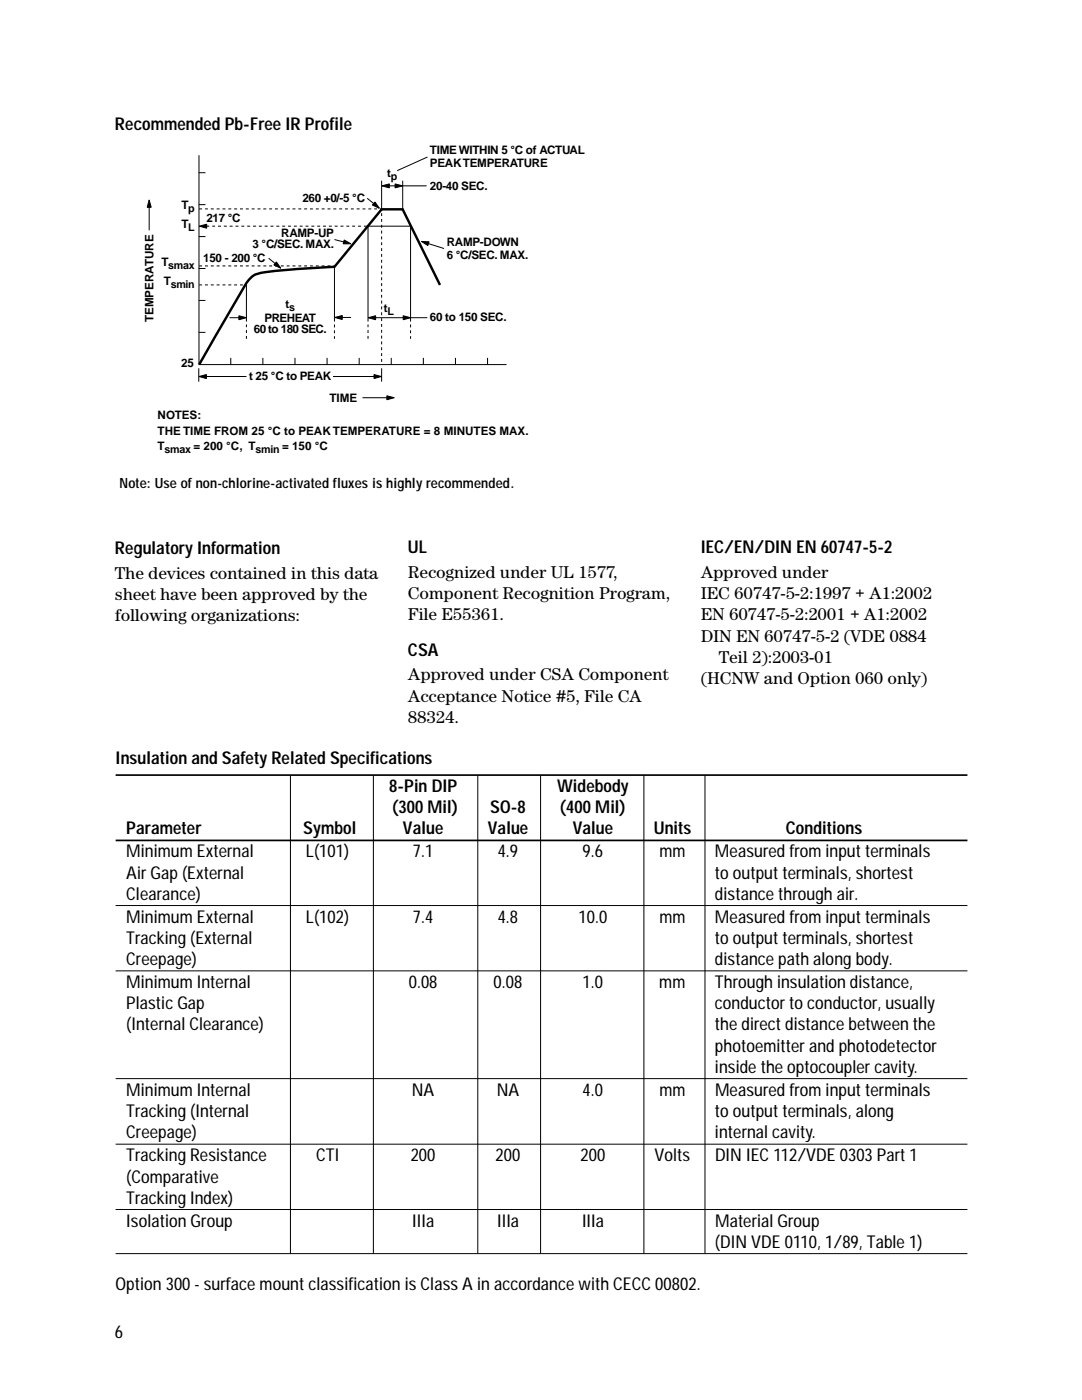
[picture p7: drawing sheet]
<svg xmlns="http://www.w3.org/2000/svg" width="216mm" height="279mm" viewBox="0 0 216 279" stroke-linecap="round" stroke-linejoin="round" font-family="sans-serif">
<defs><g id="words">
<g font-size="3.5">
<text x="22.9" y="25.9">Recommended Pb-Free IR Profile</text>
<text x="22.9" y="110.6">Regulatory Information</text>
<text x="81.4" y="110.4">UL</text>
<text x="139.8" y="110.4">IEC/EN/DIN EN 60747-5-2</text>
<text x="22.9" y="115.5">The devices contained in this data</text>
<text x="22.9" y="119.8">sheet have been approved by the</text>
<text x="81.4" y="115.4">Recognized under UL 1577,</text>
<text x="81.4" y="119.6">Component Recognition Program,</text>
<text x="139.8" y="115.4">Approved under</text>
<text x="139.8" y="119.6">IEC 60747-5-2:1997 + A1:2002</text>
<text x="22.9" y="124">following organizations:</text>
<text x="81.4" y="123.8">File E55361.</text>
<text x="139.8" y="123.8">EN 60747-5-2:2001 + A1:2002</text>
<text x="81.4" y="130.9">CSA</text>
<text x="139.8" y="128.1">DIN EN 60747-5-2 (VDE 0884</text>
<text x="81.4" y="135.8">Approved under CSA Component</text>
<text x="139.8" y="136.5">(HCNW and Option 060 only)</text>
<text x="143.4" y="132.3">Teil 2):2003-01</text>
<text x="81.4" y="140">Acceptance Notice #5, File CA</text>
<text x="81.4" y="144.3">88324.</text>
<text x="23.1" y="152.4">Insulation and Safety Related Specifications</text>
<text x="77.6" y="158">8-Pin DIP</text>
<text x="111.2" y="158">Widebody</text>
<text x="25.2" y="166.5">Parameter</text>
<text x="60.5" y="166.5">Symbol</text>
<text x="78.2" y="162.3">(300 Mil)</text>
<text x="80.4" y="166.5">Value</text>
<text x="97.4" y="166.5">Value</text>
<text x="97.8" y="162.3">SO-8</text>
<text x="111.7" y="162.3">(400 Mil)</text>
<text x="114.3" y="166.5">Value</text>
<text x="130.4" y="166.5">Units</text>
<text x="156.8" y="166.5">Conditions</text>
<text x="25.2" y="171.1">Minimum External</text>
<text x="61" y="171.1">L(101)</text>
<text x="82.4" y="171.1">7.1</text>
<text x="99.3" y="171.1">4.9</text>
<text x="116.2" y="171.1">9.6</text>
<text x="131.6" y="171.1">mm</text>
<text x="142.7" y="171.1">Measured from input terminals</text>
<text x="25.2" y="175.3">Air Gap (External</text>
<text x="25.2" y="179.6">Clearance)</text>
<text x="142.7" y="175.3">to output terminals, shortest</text>
<text x="142.7" y="179.6">distance through air.</text>
<text x="25.2" y="184.1">Minimum External</text>
<text x="61" y="184.1">L(102)</text>
<text x="82.4" y="184.1">7.4</text>
<text x="99.3" y="184.1">4.8</text>
<text x="115.4" y="184.1">10.0</text>
<text x="131.6" y="184.1">mm</text>
<text x="142.7" y="184.1">Measured from input terminals</text>
<text x="25.2" y="188.4">Tracking (External</text>
<text x="142.7" y="188.4">to output terminals, shortest</text>
<text x="25.2" y="192.6">Creepage)</text>
<text x="25.2" y="197.2">Minimum Internal</text>
<text x="81.6" y="197.2">0.08</text>
<text x="98.5" y="197.2">0.08</text>
<text x="116.2" y="197.2">1.0</text>
<text x="131.6" y="197.2">mm</text>
<text x="142.7" y="197.2">Through insulation distance,</text>
<text x="142.7" y="192.6">distance path along body.</text>
<text x="25.2" y="201.4">Plastic Gap</text>
<text x="142.7" y="201.4">conductor to conductor, usually</text>
<text x="25.2" y="205.7">(Internal Clearance)</text>
<text x="142.7" y="205.7">the direct distance between the</text>
<text x="142.7" y="209.9">photoemitter and photodetector</text>
<text x="142.7" y="214.1">inside the optocoupler cavity.</text>
<text x="25.2" y="218.7">Minimum Internal</text>
<text x="82.2" y="218.7">NA</text>
<text x="99.1" y="218.7">NA</text>
<text x="116.3" y="218.7">4.0</text>
<text x="131.6" y="218.7">mm</text>
<text x="142.7" y="218.7">Measured from input terminals</text>
<text x="25.2" y="223">Tracking (Internal</text>
<text x="25.2" y="227.2">Creepage)</text>
<text x="142.7" y="223">to output terminals, along</text>
<text x="142.7" y="227.2">internal cavity.</text>
<text x="25.2" y="231.8">Tracking Resistance</text>
<text x="63.1" y="231.8">CTI</text>
<text x="82" y="231.8">200</text>
<text x="98.9" y="231.8">200</text>
<text x="115.8" y="231.8">200</text>
<text x="130.6" y="231.8">Volts</text>
<text x="142.7" y="231.8">DIN IEC 112/VDE 0303 Part 1</text>
<text x="25.2" y="236">(Comparative</text>
<text x="25.2" y="240.2">Tracking Index)</text>
<text x="25.2" y="244.8">Isolation Group</text>
<text x="82.3" y="244.8">IIIa</text>
<text x="99.2" y="244.8">IIIa</text>
<text x="116.1" y="244.8">IIIa</text>
<text x="142.7" y="244.8">Material Group</text>
<text x="142.7" y="249">(DIN VDE 0110, 1/89, Table 1)</text>
<text x="23.1" y="257.5">Option 300 - surface mount classification is Class A in accordance with CECC 00802.</text>
<text x="22.9" y="267">6</text>
</g>
<text font-size="2.8" x="23.9" y="97.4">Note: Use of non-chlorine-activated fluxes is highly recommended.</text>
<g font-size="2.3">
<text x="77.3" y="35.2">t</text>
<text x="85.8" y="30.8">TIME WITHIN 5 °C of ACTUAL</text>
<text x="85.8" y="33.3">PEAK TEMPERATURE</text>
<text x="36.2" y="41.8">T</text>
<text x="60.3" y="40.3">260 +0/-5 °C</text>
<text x="85.8" y="37.9">20-40 SEC.</text>
<text x="36.2" y="45.5">T</text>
<text x="41.2" y="44.2">217 °C</text>
<text x="56.1" y="47.2">RAMP-UP</text>
<text x="32.2" y="53.1">T</text>
<text x="40.6" y="52.3">150 - 200 °C</text>
<text x="50.4" y="49.5">3 °C/SEC. MAX.</text>
<text x="89.2" y="49.1">RAMP-DOWN</text>
<text x="89.2" y="51.7">6 °C/SEC. MAX.</text>
<text x="32.7" y="56.9">T</text>
<text x="30.6" y="64.3" transform="rotate(-90 30.6 64.3)">TEMPERATURE</text>
<text x="52.8" y="64.2">PREHEAT</text>
<text x="57" y="61.5">t</text>
<text x="76.6" y="62.2">t</text>
<text x="85.8" y="64.1">60 to 150 SEC.</text>
<text x="50.6" y="66.5">60 to 180 SEC.</text>
<text x="36.2" y="73.3">25</text>
<text x="49.7" y="75.9">t 25 °C to PEAK</text>
<text x="31.5" y="83.6">NOTES:</text>
<text x="65.7" y="80.2">TIME</text>
<text x="31.5" y="86.7">THE TIME FROM 25 °C to PEAK TEMPERATURE = 8 MINUTES MAX.</text>
<text x="31.5" y="89.8">T</text>
</g>
<g font-size="2.1">
<text x="78" y="35.8">p</text>
<text x="37.6" y="46">L</text>
<text x="37.6" y="42.4">p</text>
<text x="33.6" y="53.7">smax</text>
<text x="34.1" y="57.5">smin</text>
<text x="57.7" y="62.1">s</text>
<text x="77.3" y="62.8">L</text>
<text x="32.8" y="90.4">smax = 200 °C, Tsmin = 150 °C</text>
</g>
</g></defs>
<path d="M39.7 56.9h9.3M39.7 53.1h27M39.7 41.7h36.5v30.5M41.2 45.1h32.2M49.2 67.6v-2.8M66.7 64.8v2.8M73.4 67.6v-2.8M81.9 64.8v2.8" fill="none" stroke="#000" stroke-width=".2" stroke-dasharray=".6 .6" stroke-linecap="butt"/>
<g fill="none" stroke="#000" stroke-width=".2">
<path d="M39.7 34.5h1.3M39.7 31v41.8h61.4M73.3 39.6l1.5 1.2M76.1 36.1v5.7M77.5 37.1h7.6M80.4 36.1v5.7M85.3 31.3l-6 2.8M29.8 41.1v4.9M39.7 40.8h1.3M39.7 47.2h1.3M39.7 53.6h1.3M39.7 60h1.3"/>
<path d="M49.2 56.8v7.4M53.6 51.5l1.6 1.3M66.7 53.4v10.8M66.7 47.8l2.2 .6M85.2 48.5l3.4 1.1M39.7 66.3h1.3M39.7 73.5v2.7M41 75.1h8.2M45.8 63.4h2.1M46 71.4v1.4M52.5 71.4v1.4M58.9 71.4v1.4"/>
<path d="M65.3 71.4v1.4M66.4 75.1h8.8M67.9 63.4h2.2M71.7 71.4v1.4M72.3 79.4h5.1M73.4 64.2v-19.1h8.5v19.1M74.8 63.4h10.5M76.1 73.5v2.7M78.1 71.4v1.4M84.5 71.4v1.4M90.9 71.4v1.4M97.3 71.4v1.4"/>
<path d="M58 154.9v95.3M74.5 154.9v95.3M95.3 154.9v95.3M107.9 154.9v95.3M128.5 154.9v95.3M140.7 154.9v95.3M23.1 180.7h169.9M23.1 193.8h169.9M23.1 215.3h169.9M23.1 228.3h169.9M23.1 241.4h169.9M23.1 250.2h169.9"/>
</g>
<g fill="#000" stroke="#000" stroke-width=".2">
<path d="M76.2 37.1l1.5-.4v.8zM78.8 36.7l1.5 .4-1.5 .4zM29.8 39.9l.4 1.5h-.8zM39.8 45.1l1.4-.4v.8zM55.2 52.3l.8 1.2-1.4-.6zM68.7 47.9l1.3 .8h-1.5zM74.8 40.3l.9 1.3-1.4-.7zM84.1 48.2l1.5 .1-.2 .7zM39.7 75.1l1.5-.3v.7zM47.7 63l1.4 .4-1.4 .4zM66.8 63.4l1.5-.4v.8zM74.6 74.8l1.5 .3-1.5 .4z"/>
<path d="M73.5 63.4l1.5-.4v.8zM77.2 79l1.5 .4-1.5 .4zM80.4 63l1.5 .4-1.4 .4z"/>
</g>
<path d="M87.8 56.9l-7.5-15.1h-4.2l-9.4 11.5-6.6 .3a42.8 42.8 0 0 0-9.2 1.2l-1.2 1-.7 1-9.2 15.9" fill="none" stroke="#000" stroke-width=".49"/>
<path d="M23.1 154.7h169.9M23.1 167.7h169.9" fill="none" stroke="#000" stroke-width=".34"/>
<use href="#words"/>
</svg>
